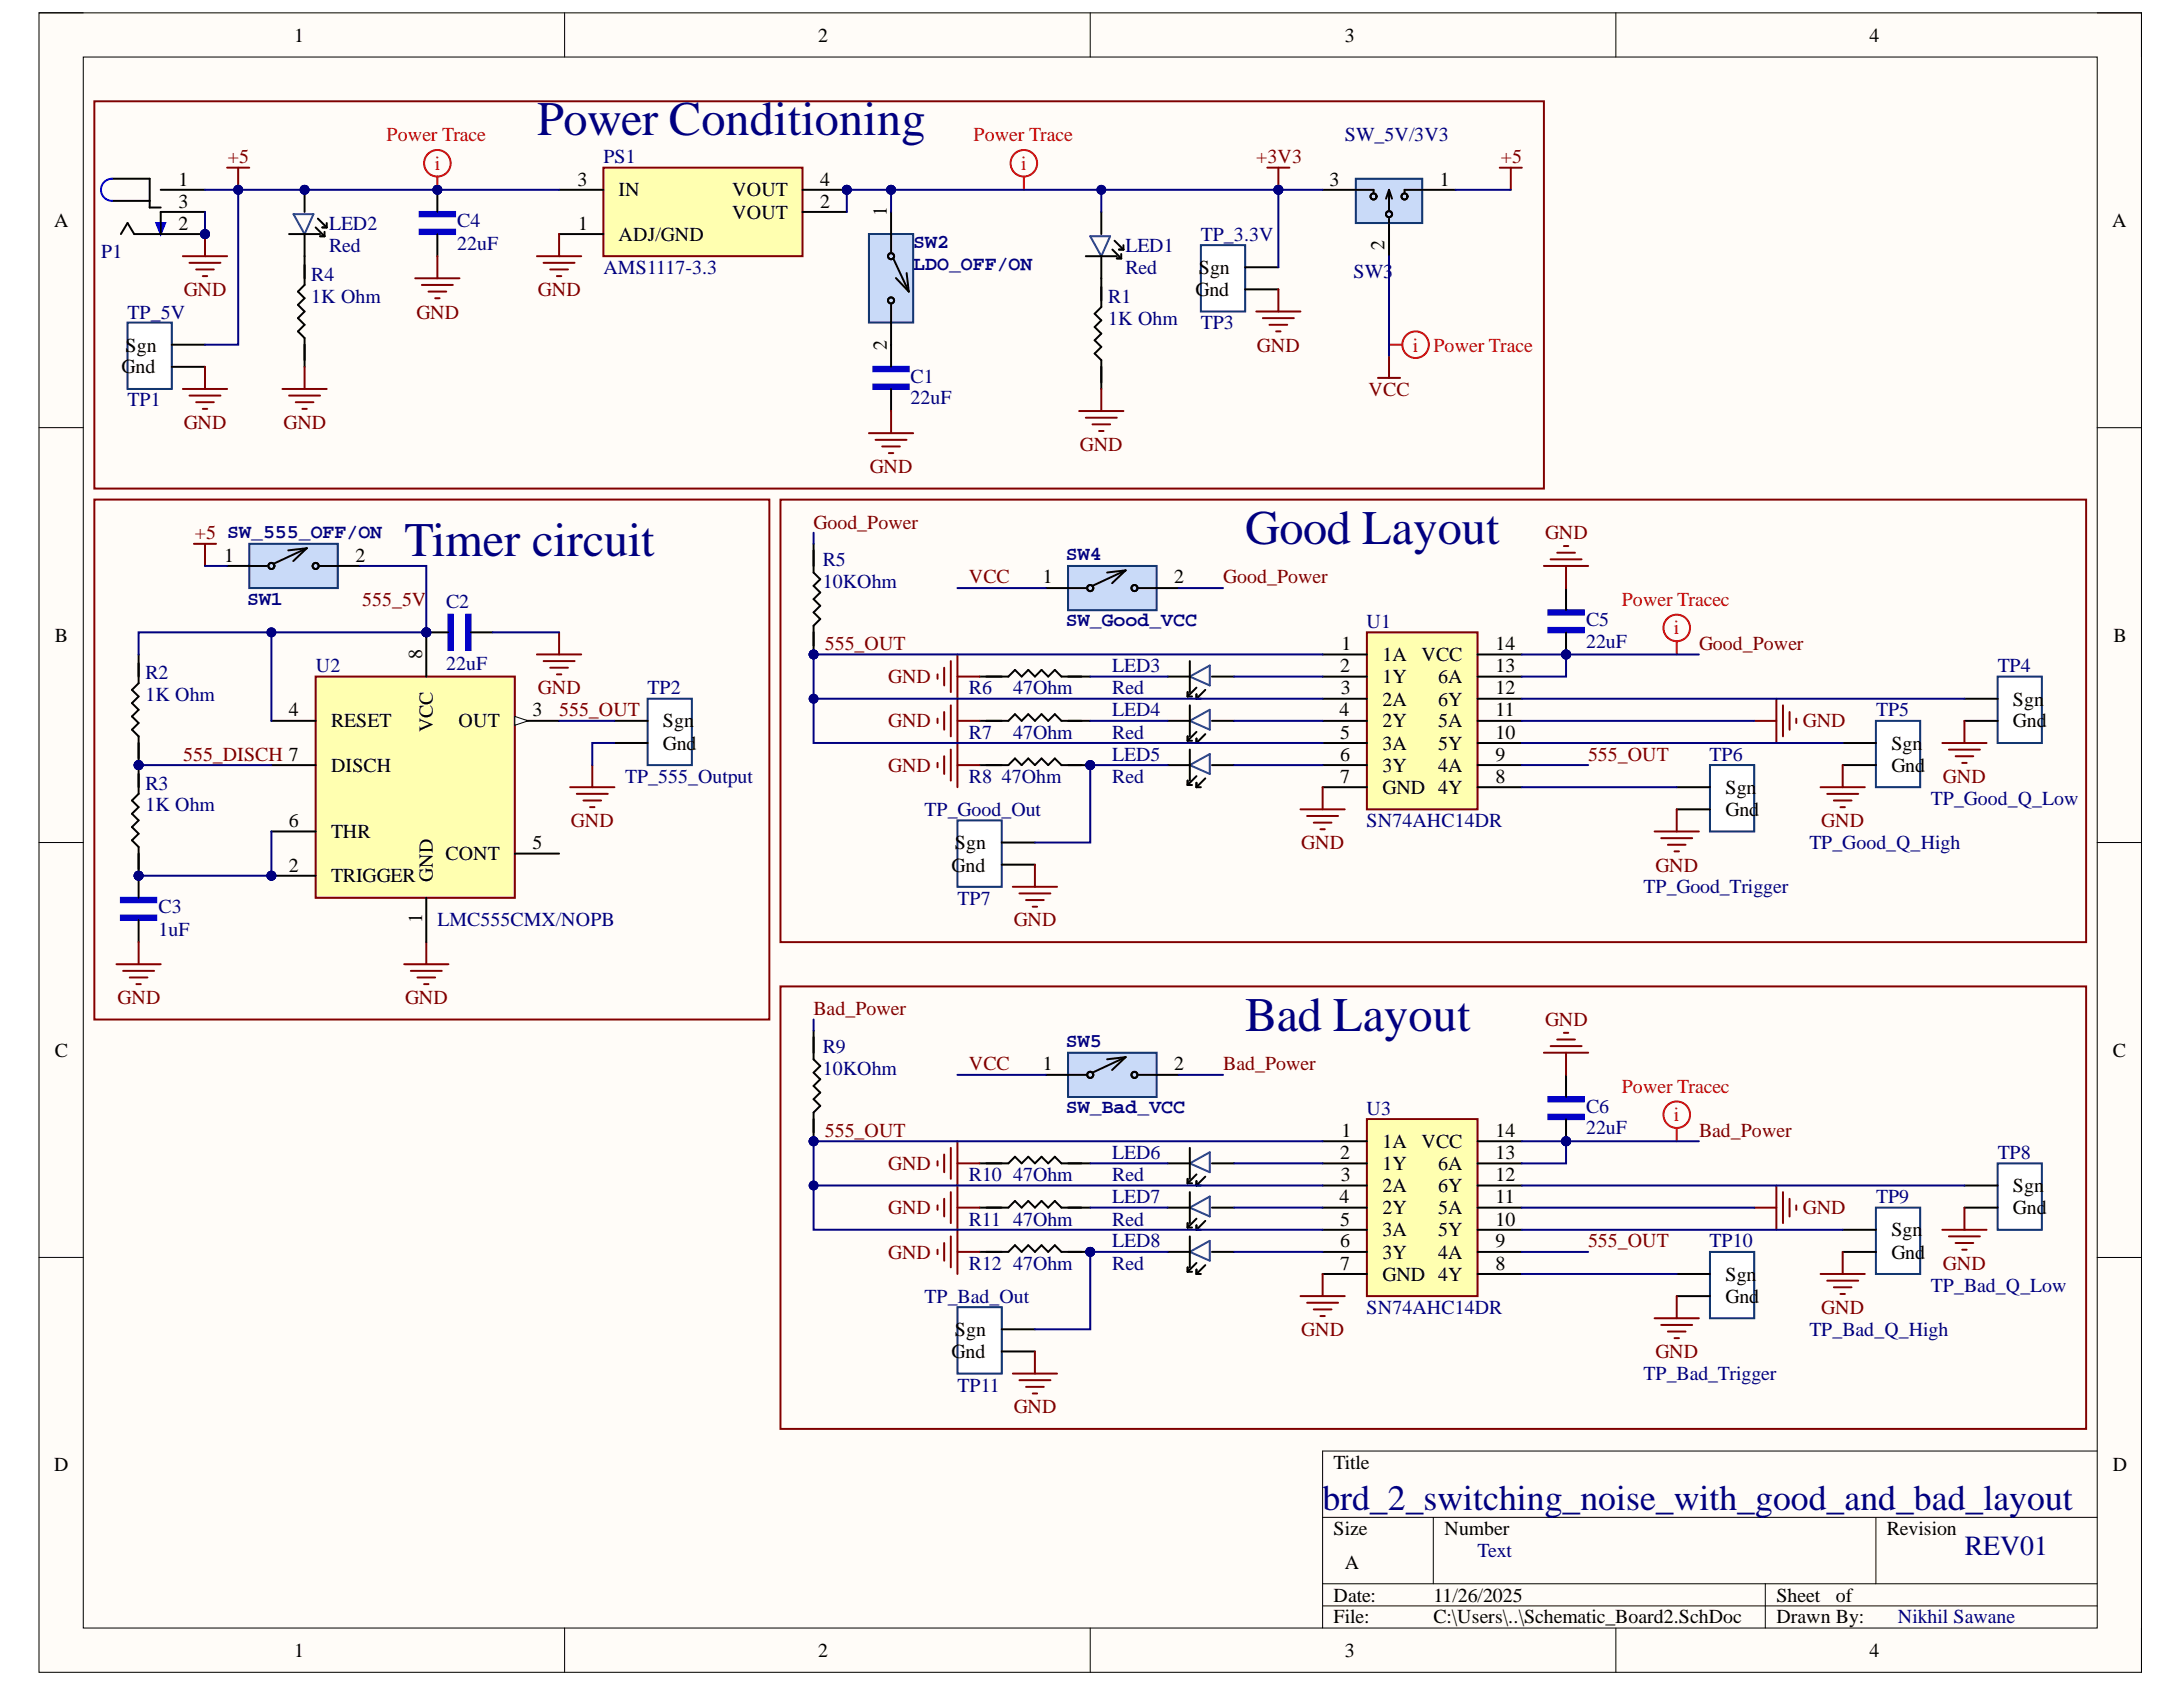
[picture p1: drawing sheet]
<svg xmlns="http://www.w3.org/2000/svg" width="279mm" height="216mm" viewBox="0 0 279 216" stroke-linecap="round" stroke-linejoin="round" font-family="sans-serif">
<defs><g id="words">
<g font-size="6.2" fill="#000080">
<text x="68.8" y="17.3">Power Conditioning</text>
<text x="51.8" y="71.1">Timer circuit</text>
<text x="159.4" y="69.7">Good Layout</text>
<text x="159.4" y="132">Bad Layout</text>
</g>
<text font-size="4.6" fill="#000080" x="169.2" y="193.2">brd_2_switching_noise_with_good_and_bad_layout</text>
<text font-size="3.6" fill="#000080" x="251.5" y="199.1">REV01</text>
<g font-size="2.5">
<text x="37.6" y="5.3">1</text>
<text x="104.7" y="5.3">2</text>
<text x="172.1" y="5.3">3</text>
<text x="239.3" y="5.3">4</text>
<text x="22.8" y="23.8">1</text>
<text x="73.9" y="23.8">3</text>
<text x="105" y="23.8">4</text>
<text x="170.2" y="23.8">3</text>
<text x="184.3" y="23.8">1</text>
<text x="6.9" y="29">A</text>
<text x="22.8" y="29.4">2</text>
<text x="22.8" y="26.6">3</text>
<text x="74" y="29.4">1</text>
<text x="79.2" y="25.1">IN</text>
<text x="93.7" y="28">VOUT</text>
<text x="93.7" y="25.1">VOUT</text>
<text x="105" y="26.6">2</text>
<text x="113.5" y="27.7" transform="rotate(-90 113.5 27.7)">1</text>
<text x="270.3" y="29">A</text>
<text x="79.2" y="30.8">ADJ/GND</text>
<text x="153.4" y="35.1">Sgn</text>
<text x="177.2" y="32" transform="rotate(-90 177.2 32)">2</text>
<text x="153" y="37.9">Gnd</text>
<text x="15.6" y="47.8">Gnd</text>
<text x="16.1" y="45">Sgn</text>
<text x="113.5" y="44.7" transform="rotate(-90 113.5 44.7)">2</text>
<text x="28.7" y="71.9">1</text>
<text x="45.5" y="71.9">2</text>
<text x="133.5" y="74.7">1</text>
<text x="150.3" y="74.7">2</text>
<text x="7" y="82.1">B</text>
<text x="171.7" y="83.2">1</text>
<text x="191.4" y="83.2">14</text>
<text x="270.5" y="82.1">B</text>
<text x="54" y="84.3" transform="rotate(-90 54 84.3)">8</text>
<text x="171.5" y="86">2</text>
<text x="171.6" y="88.9">3</text>
<text x="176.9" y="84.6">1A</text>
<text x="176.9" y="87.4">1Y</text>
<text x="181.9" y="84.6">VCC</text>
<text x="184" y="87.4">6A</text>
<text x="191.4" y="88.9">12</text>
<text x="191.4" y="86">13</text>
<text x="37" y="91.7">4</text>
<text x="42.4" y="93.1">RESET</text>
<text x="55.4" y="93.7" transform="rotate(-90 55.4 93.7)">VCC</text>
<text x="58.7" y="93.1">OUT</text>
<text x="68.2" y="91.7">3</text>
<text x="84.8" y="93.1">Sgn</text>
<text x="84.8" y="96">Gnd</text>
<text x="171.4" y="91.7">4</text>
<text x="171.5" y="94.5">5</text>
<text x="176.9" y="90.3">2A</text>
<text x="176.9" y="93.1">2Y</text>
<text x="176.9" y="96">3A</text>
<text x="184" y="96">5Y</text>
<text x="184" y="93.1">5A</text>
<text x="184" y="90.3">6Y</text>
<text x="191.4" y="94.5">10</text>
<text x="191.4" y="91.7">11</text>
<text x="242.1" y="96">Sgn</text>
<text x="257.6" y="90.3">Sgn</text>
<text x="257.6" y="93.1">Gnd</text>
<text x="42.4" y="98.8">DISCH</text>
<text x="171.5" y="97.3">6</text>
<text x="171.5" y="100.2">7</text>
<text x="176.9" y="98.8">3Y</text>
<text x="176.9" y="101.6">GND 4Y</text>
<text x="184" y="98.8">4A</text>
<text x="191.4" y="100.2">8</text>
<text x="191.4" y="97.3">9</text>
<text x="220.8" y="101.6">Sgn</text>
<text x="242.1" y="98.8">Gnd</text>
<text x="37" y="105.9">6</text>
<text x="42.4" y="107.3">THR</text>
<text x="220.8" y="104.4">Gnd</text>
<text x="37" y="111.5">2</text>
<text x="42.4" y="112.9">TRIGGER</text>
<text x="55.4" y="112.9" transform="rotate(-90 55.4 112.9)">GND</text>
<text x="57" y="110.1">CONT</text>
<text x="68.2" y="108.7">5</text>
<text x="121.8" y="111.5">Gnd</text>
<text x="122.2" y="108.7">Sgn</text>
<text x="54" y="118.1" transform="rotate(-90 54 118.1)">1</text>
<text x="7" y="135.2">C</text>
<text x="133.5" y="137">1</text>
<text x="150.3" y="137">2</text>
<text x="270.4" y="135.2">C</text>
<text x="171.5" y="148.3">2</text>
<text x="171.7" y="145.5">1</text>
<text x="176.9" y="146.9">1A</text>
<text x="176.9" y="149.8">1Y</text>
<text x="181.9" y="146.9">VCC</text>
<text x="184" y="149.8">6A</text>
<text x="191.4" y="148.3">13</text>
<text x="191.4" y="145.5">14</text>
<text x="171.4" y="154">4</text>
<text x="171.6" y="151.2">3</text>
<text x="176.9" y="152.5">2A</text>
<text x="176.9" y="155.4">2Y</text>
<text x="184" y="155.4">5A</text>
<text x="184" y="152.5">6Y</text>
<text x="191.4" y="154">11</text>
<text x="191.4" y="151.2">12</text>
<text x="257.6" y="152.5">Sgn</text>
<text x="257.6" y="155.4">Gnd</text>
<text x="171.5" y="156.9">5</text>
<text x="171.5" y="159.6">6</text>
<text x="176.9" y="158.2">3A</text>
<text x="176.9" y="161.1">3Y</text>
<text x="184" y="161.1">4A</text>
<text x="184" y="158.2">5Y</text>
<text x="191.4" y="159.6">9</text>
<text x="191.4" y="156.9">10</text>
<text x="242.1" y="158.2">Sgn</text>
<text x="242.1" y="161.1">Gnd</text>
<text x="171.5" y="162.5">7</text>
<text x="176.9" y="163.9">GND 4Y</text>
<text x="191.4" y="162.5">8</text>
<text x="220.8" y="163.9">Sgn</text>
<text x="220.8" y="166.8">Gnd</text>
<text x="121.8" y="173.9">Gnd</text>
<text x="122.2" y="171">Sgn</text>
<text x="6.9" y="188.3">D</text>
<text x="170.7" y="188">Title</text>
<text x="270.4" y="188.3">D</text>
<text x="170.7" y="196.4">Size</text>
<text x="184.9" y="196.4">Number</text>
<text x="241.5" y="196.4">Revision</text>
<text x="172.1" y="200.7">A</text>
<text x="170.7" y="205">Date:</text>
<text x="170.7" y="207.8">File:</text>
<text x="183.5" y="205">11/26/2025</text>
<text x="183.5" y="207.8">C:\Users\..\Schematic_Board2.SchDoc</text>
<text x="227.4" y="205">Sheet</text>
<text x="227.4" y="207.8">Drawn By:</text>
<text x="235" y="205">of</text>
<text x="37.6" y="212.1">1</text>
<text x="104.7" y="212.1">2</text>
<text x="172.1" y="212.1">3</text>
<text x="239.3" y="212.1">4</text>
</g>
<g font-size="2.5" fill="#800000">
<text x="29.2" y="20.9">+5</text>
<text x="160.8" y="20.9">+3V3</text>
<text x="192.1" y="20.9">+5</text>
<text x="23.5" y="37.9">GND</text>
<text x="53.3" y="40.8">GND</text>
<text x="68.8" y="37.9">GND</text>
<text x="160.9" y="45">GND</text>
<text x="175.2" y="50.7">VCC</text>
<text x="23.5" y="54.9">GND</text>
<text x="36.3" y="54.9">GND</text>
<text x="138.2" y="57.7">GND</text>
<text x="111.3" y="60.5">GND</text>
<text x="25" y="69">+5 SW_555_OFF/ON</text>
<text x="104.1" y="67.7">Good_Power</text>
<text x="197.8" y="69">GND</text>
<text x="46.4" y="77.5">555_5V</text>
<text x="124" y="74.7">VCC</text>
<text x="156.6" y="74.7">Good_Power</text>
<text x="105.6" y="83.2">555_OUT</text>
<text x="217.5" y="83.2">Good_Power</text>
<text x="68.8" y="88.9">GND</text>
<text x="113.7" y="87.4">GND</text>
<text x="71.6" y="91.7">555_OUT</text>
<text x="113.7" y="93.1">GND</text>
<text x="230.7" y="93.1">GND</text>
<text x="23.4" y="97.3">555_DISCH 7</text>
<text x="113.7" y="98.8">GND</text>
<text x="203.2" y="97.3">555_OUT</text>
<text x="248.7" y="100.2">GND</text>
<text x="73.1" y="105.9">GND</text>
<text x="233.1" y="105.9">GND</text>
<text x="166.5" y="108.7">GND</text>
<text x="211.9" y="111.5">GND</text>
<text x="129.7" y="118.6">GND</text>
<text x="15.1" y="128.5">GND</text>
<text x="51.8" y="128.5">GND</text>
<text x="104.1" y="129.9">Bad_Power</text>
<text x="197.8" y="131.3">GND</text>
<text x="124" y="137">VCC</text>
<text x="156.6" y="137">Bad_Power</text>
<text x="105.6" y="145.5">555_OUT</text>
<text x="113.7" y="149.8">GND</text>
<text x="217.5" y="145.5">Bad_Power</text>
<text x="113.7" y="155.4">GND</text>
<text x="230.7" y="155.4">GND</text>
<text x="113.7" y="161.1">GND</text>
<text x="203.2" y="159.6">555_OUT</text>
<text x="248.7" y="162.5">GND</text>
<text x="166.5" y="171">GND</text>
<text x="211.9" y="173.9">GND</text>
<text x="233.1" y="168.2">GND</text>
<text x="129.7" y="180.9">GND</text>
</g>
<g font-size="2.5" fill="#f00">
<text x="49.5" y="18.1">Power Trace</text>
<text x="55.7" y="21.7">i</text>
<text x="124.6" y="18.1">Power Trace</text>
<text x="130.7" y="21.7">i</text>
<text x="180.8" y="45">i</text>
<text x="183.5" y="45">Power Trace</text>
<text x="207.6" y="77.5">Power Tracec</text>
<text x="214.2" y="81.2">i</text>
<text x="207.6" y="139.9">Power Tracec</text>
<text x="214.2" y="143.5">i</text>
</g>
<g font-size="2.5" fill="#000080">
<text x="77.2" y="20.9">PS1</text>
<text x="172.1" y="18.1">SW_5V/3V3</text>
<text x="42.1" y="29.4">LED2</text>
<text x="58.5" y="29.1">C4</text>
<text x="12.9" y="33.1">P1</text>
<text x="39.8" y="35.9">R4</text>
<text x="42.1" y="32.2">Red</text>
<text x="58.5" y="32">22uF</text>
<text x="77.2" y="35.1">AMS1117-3.3</text>
<text x="116.9" y="31.7">SW2</text>
<text x="116.9" y="34.6">LDO_OFF/ON</text>
<text x="144" y="35.1">Red</text>
<text x="144" y="32.2">LED1</text>
<text x="153.7" y="30.8">TP_3.3V</text>
<text x="173.2" y="35.6">SW3</text>
<text x="16.3" y="40.8">TP_5V</text>
<text x="39.8" y="38.7">1K Ohm</text>
<text x="141.8" y="41.6">1K Ohm</text>
<text x="141.8" y="38.7">R1</text>
<text x="153.7" y="42.1">TP3</text>
<text x="16.3" y="52">TP1</text>
<text x="116.6" y="51.8">22uF</text>
<text x="116.6" y="49">C1</text>
<text x="136.4" y="71.7">SW4</text>
<text x="31.6" y="77.4">SW1</text>
<text x="57.1" y="77.8">C2</text>
<text x="105.3" y="75.3">10KOhm</text>
<text x="105.3" y="72.5">R5</text>
<text x="136.4" y="80.2">SW_Good_VCC</text>
<text x="174.9" y="80.3">U1</text>
<text x="203" y="83">22uF</text>
<text x="203" y="80.1">C5</text>
<text x="18.6" y="89.7">1K Ohm</text>
<text x="18.6" y="86.8">R2</text>
<text x="40.4" y="86">U2</text>
<text x="57.1" y="85.7">22uF</text>
<text x="82.9" y="88.9">TP2</text>
<text x="124" y="88.9">R6</text>
<text x="129.7" y="88.9">47Ohm</text>
<text x="142.4" y="88.9">Red</text>
<text x="142.4" y="86">LED3</text>
<text x="255.7" y="86">TP4</text>
<text x="124" y="94.5">R7</text>
<text x="129.7" y="94.5">47Ohm</text>
<text x="142.4" y="94.5">Red</text>
<text x="142.4" y="91.7">LED4</text>
<text x="240.1" y="91.7">TP5</text>
<text x="18.6" y="101.1">R3</text>
<text x="80" y="100.2">TP_555_Output</text>
<text x="124" y="100.2">R8</text>
<text x="128.2" y="100.2">47Ohm</text>
<text x="142.4" y="100.2">Red</text>
<text x="142.4" y="97.3">LED5</text>
<text x="218.8" y="97.3">TP6</text>
<text x="18.6" y="103.8">1K Ohm</text>
<text x="118.3" y="104.4">TP_Good_Out</text>
<text x="174.9" y="105.9">SN74AHC14DR</text>
<text x="247.1" y="103">TP_Good_Q_Low</text>
<text x="231.6" y="108.7">TP_Good_Q_High</text>
<text x="20.3" y="119.7">1uF</text>
<text x="20.3" y="116.9">C3</text>
<text x="56" y="118.6">LMC555CMX/NOPB</text>
<text x="122.6" y="115.8">TP7</text>
<text x="210.4" y="114.3">TP_Good_Trigger</text>
<text x="105.3" y="137.6">10KOhm</text>
<text x="105.3" y="134.7">R9</text>
<text x="136.4" y="133.9">SW5</text>
<text x="136.4" y="142.5">SW_Bad_VCC</text>
<text x="174.9" y="142.7">U3</text>
<text x="203" y="142.4">C6</text>
<text x="142.4" y="148.3">LED6</text>
<text x="203" y="145.2">22uF</text>
<text x="255.7" y="148.3">TP8</text>
<text x="124" y="151.2">R10</text>
<text x="129.7" y="151.2">47Ohm</text>
<text x="142.4" y="151.2">Red</text>
<text x="142.4" y="154">LED7</text>
<text x="240.1" y="154">TP9</text>
<text x="124" y="156.9">R11</text>
<text x="129.7" y="156.9">47Ohm</text>
<text x="142.4" y="156.9">Red</text>
<text x="142.4" y="159.6">LED8</text>
<text x="218.8" y="159.6">TP10</text>
<text x="118.3" y="166.8">TP_Bad_Out</text>
<text x="124" y="162.5">R12</text>
<text x="129.7" y="162.5">47Ohm</text>
<text x="142.4" y="162.5">Red</text>
<text x="247.1" y="165.3">TP_Bad_Q_Low</text>
<text x="174.9" y="168.2">SN74AHC14DR</text>
<text x="231.6" y="171">TP_Bad_Q_High</text>
<text x="122.6" y="178.1">TP11</text>
<text x="210.4" y="176.6">TP_Bad_Trigger</text>
<text x="189.1" y="199.3">Text</text>
<text x="242.9" y="207.8">Nikhil Sawane</text>
</g>
</g></defs>
<path d="M5 1.6h269.1v212.4h-269.1z" fill-rule="evenodd" fill="#fffcf8"/>
<path d="M5 1.6h269.1v212.4h-269.1z" fill="none" stroke="#000" stroke-width=".13"/>
<path d="M10.7 7.3h257.7v201.1h-257.7z" fill-rule="evenodd" fill="#fffcf8"/>
<g fill="none" stroke="#000" stroke-width=".13">
<path d="M5 1.6h5.7M10.7 7.3h257.7v201.1h-257.7zM72.3 1.6v5.7M139.5 1.6v5.7M206.8 1.6v5.7M268.4 1.6h5.7v5.7M5 54.7h5.7M268.4 54.7h5.7M5 107.8h5.7M268.4 107.8h5.7M5 160.9h5.7M268.4 160.9h5.7"/>
<path d="M169.3 194.2h99.1M183.4 194.2v8.5M240.1 194.2v8.5M268.4 185.7h-99.1v22.7M72.3 208.4v5.6M139.5 208.4v5.6M169.3 202.7h99.1M169.3 205.5h99.1M206.8 208.4v5.6M225.9 202.7v5.7M274.1 208.4v5.6"/>
</g>
<path d="M12.1 13h185.5v49.5h-185.5zM12.1 63.9h86.4v66.6h-86.4z" fill="none" stroke="#800000" stroke-width=".25"/>
<circle cx="17.7" cy="112.1" r=".57" fill="#000080"/>
<circle cx="17.7" cy="112.1" r=".57" fill="none" stroke="#000080" stroke-width=".13"/>
<path d="M15.5 114.9h4.5v.6h-4.5z" fill-rule="evenodd" fill="#00f"/>
<path d="M15.5 114.9h4.5v.6h-4.5z" fill="none" stroke="#00f" stroke-width=".25"/>
<path d="M15.5 117.2h4.5v.5h-4.5z" fill-rule="evenodd" fill="#00f"/>
<path d="M15.5 117.2h4.5v.5h-4.5z" fill="none" stroke="#00f" stroke-width=".25"/>
<path d="M17.7 112.1v2.8" fill="none" stroke="#000" stroke-width=".25"/>
<circle cx="17.7" cy="112.1" r=".57" fill="#000080"/>
<circle cx="17.7" cy="112.1" r=".57" fill="none" stroke="#000080" stroke-width=".13"/>
<path d="M17.7 117.7v2.9" fill="none" stroke="#000" stroke-width=".25"/>
<path d="M111.8 46.9h4.5v.6h-4.5z" fill-rule="evenodd" fill="#00f"/>
<path d="M111.8 46.9h4.5v.6h-4.5z" fill="none" stroke="#00f" stroke-width=".25"/>
<path d="M111.8 49.2h4.5v.6h-4.5z" fill-rule="evenodd" fill="#00f"/>
<path d="M111.8 49.2h4.5v.6h-4.5z" fill="none" stroke="#00f" stroke-width=".25"/>
<path d="M114 44.1v2.8M114 49.8v2.8" fill="none" stroke="#000" stroke-width=".25"/>
<circle cx="54.6" cy="80.9" r=".57" fill="#000080"/>
<circle cx="54.6" cy="80.9" r=".57" fill="none" stroke="#000080" stroke-width=".13"/>
<path d="M57.4 78.7h.6v4.5h-.6z" fill-rule="evenodd" fill="#00f"/>
<path d="M57.4 78.7h.6v4.5h-.6z" fill="none" stroke="#00f" stroke-width=".25"/>
<path d="M59.7 78.7h.5v4.5h-.5z" fill-rule="evenodd" fill="#00f"/>
<path d="M59.7 78.7h.5v4.5h-.5z" fill="none" stroke="#00f" stroke-width=".25"/>
<path d="M54.6 80.9h2.8" fill="none" stroke="#000" stroke-width=".25"/>
<circle cx="54.6" cy="80.9" r=".57" fill="#000080"/>
<circle cx="54.6" cy="80.9" r=".57" fill="none" stroke="#000080" stroke-width=".13"/>
<path d="M139 32.8h3.9M141 27.1v2.9M141 32.8v2.8M142.4 31.9l1.1 1.2M142.7 30.8l1.1 1.1M142.9 33.1h.6M143.2 31.9h.6M143.5 32.5v.6M143.8 31.4v.5M60.2 80.9h2.9" fill="none" stroke="#000" stroke-width=".25"/>
<path d="M139.5 30.2h2.6l-1.1 2.6z" fill="none" stroke="#1c4587" stroke-width=".25"/>
<circle cx="26.2" cy="30" r=".57" fill="#000080"/>
<circle cx="26.2" cy="30" r=".57" fill="none" stroke="#000080" stroke-width=".13"/>
<path d="M20 28.5h1.1l-.5 1.5z" fill="#00f"/>
<path d="M14.3 22.9a1.42 1.42 0 0 0-1.4 1.4 1.42 1.42 0 0 0 1.4 1.4M20 28.5h1.1l-.5 1.5z" fill="none" stroke="#00f" stroke-width=".25"/>
<path d="M14.3 22.9h4.9v3.7h1.4M14.3 25.7h4.9M15.5 30l.8-1.5 .9 1.5h9M20.6 27.1v2.9" fill="none" stroke="#000" stroke-width=".25"/>
<circle cx="26.2" cy="30" r=".57" fill="#000080"/>
<circle cx="26.2" cy="30" r=".57" fill="none" stroke="#000080" stroke-width=".13"/>
<path d="M20.6 27.1h5.6M20.6 24.3h5.6M141 35.6v3.7l-.9 .8 .9 .9-.9 .8 .9 .9-.9 .8 .9 .9-.9 .8 .9 .9v3.7" fill="none" stroke="#000" stroke-width=".25"/>
<circle cx="17.7" cy="97.9" r=".57" fill="#000080"/>
<circle cx="17.7" cy="97.9" r=".57" fill="none" stroke="#000080" stroke-width=".13"/>
<circle cx="17.7" cy="112.1" r=".57" fill="#000080"/>
<circle cx="17.7" cy="112.1" r=".57" fill="none" stroke="#000080" stroke-width=".13"/>
<path d="M17.7 97.9v3.7l-.8 .8 .8 .9-.8 .8 .8 .9-.8 .8 .8 .9-.8 .8 .8 .9v2.8" fill="none" stroke="#000" stroke-width=".25"/>
<circle cx="17.7" cy="97.9" r=".57" fill="#000080"/>
<circle cx="17.7" cy="97.9" r=".57" fill="none" stroke="#000080" stroke-width=".13"/>
<path d="M17.7 109.2v2.9" fill="none" stroke="#000" stroke-width=".25"/>
<circle cx="17.7" cy="112.1" r=".57" fill="#000080"/>
<circle cx="17.7" cy="112.1" r=".57" fill="none" stroke="#000080" stroke-width=".13"/>
<circle cx="17.7" cy="97.9" r=".57" fill="#000080"/>
<circle cx="17.7" cy="97.9" r=".57" fill="none" stroke="#000080" stroke-width=".13"/>
<path d="M17.7 83.8v3.6l-.8 .9 .8 .8-.8 .9 .8 .8-.8 .9 .8 .8-.8 .9 .8 .8v3.7" fill="none" stroke="#000" stroke-width=".25"/>
<circle cx="17.7" cy="97.9" r=".57" fill="#000080"/>
<circle cx="17.7" cy="97.9" r=".57" fill="none" stroke="#000080" stroke-width=".13"/>
<path d="M31.9 69.6h11.3v5.7h-11.3z" fill-rule="evenodd" fill="#c9daf8"/>
<path d="M31.9 69.6h11.3v5.7h-11.3z" fill="none" stroke="#073763" stroke-width=".25"/>
<g fill="none" stroke="#000" stroke-width=".25">
<path d="M29.1 72.4h5.1M39.3 70.2l-4.3 1.9M39.3 70.2l-2.4 .2M39.3 70.2l-1.8 1.6M41 72.4h5.1"/>
<circle cx="34.7" cy="72.4" r=".39"/>
<circle cx="40.4" cy="72.4" r=".39"/>
</g>
<path d="M16.3 41.3h5.7v8.5h-5.7z" fill-rule="evenodd" fill="#fff"/>
<path d="M16.3 41.3h5.7v8.5h-5.7z" fill="none" stroke="#073763" stroke-width=".25"/>
<path d="M22 44.1h4.2M22 46.9h4.2" fill="none" stroke="#000" stroke-width=".25"/>
<path d="M82.9 89.4h5.7v8.5h-5.7z" fill-rule="evenodd" fill="#fff"/>
<path d="M82.9 89.4h5.7v8.5h-5.7z" fill="none" stroke="#073763" stroke-width=".25"/>
<path d="M78.6 92.3h4.3M78.6 95.1h4.3" fill="none" stroke="#000" stroke-width=".25"/>
<g fill="none" stroke="#800000" stroke-width=".25">
<path d="M23.4 32.8h5.7M24.3 33.6h3.9M25.1 34.5h2.3M26 35.3h.5M26.2 30v2.8M23.4 49.8h5.7M24.3 50.6h3.9M25.1 51.5h2.3M26 52.3h.5M26.2 46.9v2.9M111.2 55.4h5.7M112.1 56.3h3.9"/>
<path d="M112.9 57.1h2.3M113.8 58h.5M114 52.6v2.8M138.1 52.6h5.7M139 53.5h3.9M139.8 54.3h2.3M140.7 55.2h.5M141 49.8v2.8M68.7 83.8h5.7M69.6 84.6h3.9M70.4 85.5h2.3M71.3 86.3h.5"/>
<path d="M71.6 80.9v2.9M75.8 97.9v2.8M73 100.7h5.6M73.8 101.6h4M74.7 102.4h2.2M75.5 103.3h.6M14.9 123.4h5.7M15.8 124.3h3.9M16.6 125.1h2.3M17.5 125.9h.5M17.7 120.6v2.8M51.7 123.4h5.7"/>
<path d="M52.6 124.3h3.9M53.4 125.1h2.3M54.3 125.9h.5M54.6 120.6v2.8"/>
</g>
<circle cx="26.2" cy="30" r=".57" fill="#000080"/>
<circle cx="26.2" cy="30" r=".57" fill="none" stroke="#000080" stroke-width=".13"/>
<circle cx="108.4" cy="24.3" r=".57" fill="#000080"/>
<circle cx="108.4" cy="24.3" r=".57" fill="none" stroke="#000080" stroke-width=".13"/>
<path d="M77.2 21.5h25.5v11.3h-25.5z" fill-rule="evenodd" fill="#ffffb0"/>
<path d="M77.2 21.5h25.5v11.3h-25.5z" fill="none" stroke="#800000" stroke-width=".25"/>
<path d="M102.7 27.1h5.7M102.7 24.3h5.7" fill="none" stroke="#000" stroke-width=".25"/>
<circle cx="108.4" cy="24.3" r=".57" fill="#000080"/>
<circle cx="108.4" cy="24.3" r=".57" fill="none" stroke="#000080" stroke-width=".13"/>
<path d="M71.6 30h5.6M71.6 24.3h5.6" fill="none" stroke="#000" stroke-width=".25"/>
<path d="M68.7 32.8h5.7M69.6 33.6h3.9M70.4 34.5h2.3M71.3 35.3h.5M71.6 30v2.8" fill="none" stroke="#800000" stroke-width=".25"/>
<path d="M111.2 30h5.7v11.3h-5.7z" fill-rule="evenodd" fill="#c9daf8"/>
<path d="M111.2 30h5.7v11.3h-5.7z" fill="none" stroke="#073763" stroke-width=".25"/>
<g fill="none" stroke="#000" stroke-width=".25">
<path d="M114 27.1v5.1M114 39v5.1M114.3 33.1l2 4.2M114.7 35.6l1.6 1.7M116 34.9l.3 2.4"/>
<circle cx="114" cy="32.8" r=".39"/>
<circle cx="114" cy="38.5" r=".39"/>
</g>
<path d="M153.7 31.4h5.7v8.5h-5.7z" fill-rule="evenodd" fill="#fff"/>
<path d="M153.7 31.4h5.7v8.5h-5.7z" fill="none" stroke="#073763" stroke-width=".25"/>
<path d="M159.4 34.2h4.2M159.4 37h4.2" fill="none" stroke="#000" stroke-width=".25"/>
<path d="M29.1 21.5h2.8M30.5 21.5v2.8M160.8 39.9h5.6M163.6 37v2.9M161.6 40.7h4M162.5 41.6h2.2M163.3 42.4h.6" fill="none" stroke="#800000" stroke-width=".25"/>
<circle cx="30.5" cy="24.3" r=".57" fill="#000080"/>
<circle cx="30.5" cy="24.3" r=".57" fill="none" stroke="#000080" stroke-width=".13"/>
<path d="M174.9 80.9h14.2v22.7h-14.2z" fill-rule="evenodd" fill="#ffffb0"/>
<path d="M174.9 80.9h14.2v22.7h-14.2z" fill="none" stroke="#600" stroke-width=".25"/>
<g fill="none" stroke="#000" stroke-width=".25">
<path d="M169.3 83.8h5.6M169.3 86.6h5.6M169.3 89.4h5.6M169.3 92.3h5.6M169.3 95.1h5.6M169.3 97.9h5.6M189.1 83.8h5.7M189.1 86.6h5.7M189.1 89.4h5.7M189.1 92.3h5.7M189.1 95.1h5.7M189.1 97.9h5.7"/>
<path d="M169.3 100.7h5.6M189.1 100.7h5.7"/>
</g>
<path d="M162.2 21.5h2.8M163.6 21.5v2.8" fill="none" stroke="#800000" stroke-width=".25"/>
<circle cx="163.6" cy="24.3" r=".57" fill="#000080"/>
<circle cx="163.6" cy="24.3" r=".57" fill="none" stroke="#000080" stroke-width=".13"/>
<circle cx="39" cy="24.3" r=".57" fill="#000080"/>
<circle cx="39" cy="24.3" r=".57" fill="none" stroke="#000080" stroke-width=".13"/>
<path d="M37.6 27.4h2.5l-1.1 2.6z" fill="none" stroke="#1c4587" stroke-width=".25"/>
<path d="M39 24.3v2.8M39 30v2.8M40.4 29.1l1.1 1.1M41 30.2h.5M41.5 29.7v.5" fill="none" stroke="#000" stroke-width=".25"/>
<circle cx="39" cy="24.3" r=".57" fill="#000080"/>
<circle cx="39" cy="24.3" r=".57" fill="none" stroke="#000080" stroke-width=".13"/>
<path d="M37 30h4M39 32.8v3.7l-.9 .8 .9 .9-.9 .8 .9 .9-.9 .8 .9 .9-.9 .8 .9 .9v3.6M40.7 28l1.1 1.1M41.2 29.1h.6M41.8 28.5v.6" fill="none" stroke="#000" stroke-width=".25"/>
<path d="M36.2 49.8h5.6M37 50.6h4M37.9 51.5h2.2M38.7 52.3h.6M39 46.9v2.9" fill="none" stroke="#800000" stroke-width=".25"/>
<circle cx="56" cy="24.3" r=".57" fill="#000080"/>
<circle cx="56" cy="24.3" r=".57" fill="none" stroke="#000080" stroke-width=".13"/>
<path d="M53.7 27.1h4.5v.6h-4.5z" fill-rule="evenodd" fill="#00f"/>
<path d="M53.7 27.1h4.5v.6h-4.5z" fill="none" stroke="#00f" stroke-width=".25"/>
<path d="M53.7 29.4h4.5v.6h-4.5z" fill-rule="evenodd" fill="#00f"/>
<path d="M53.7 29.4h4.5v.6h-4.5z" fill="none" stroke="#00f" stroke-width=".25"/>
<path d="M56 24.3v2.8" fill="none" stroke="#000" stroke-width=".25"/>
<circle cx="56" cy="24.3" r=".57" fill="#000080"/>
<circle cx="56" cy="24.3" r=".57" fill="none" stroke="#000080" stroke-width=".13"/>
<path d="M56 30v2.8" fill="none" stroke="#000" stroke-width=".25"/>
<path d="M53.1 35.6h5.7M54 36.5h4M54.8 37.3h2.3M55.7 38.2h.6M56 32.8v2.8" fill="none" stroke="#800000" stroke-width=".25"/>
<g fill="none" stroke="#f00" stroke-width=".25">
<path d="M56 22.6v1.7"/>
<circle cx="56" cy="20.9" r="1.7"/>
</g>
<circle cx="56" cy="24.3" r=".57" fill="#000080"/>
<circle cx="56" cy="24.3" r=".57" fill="none" stroke="#000080" stroke-width=".13"/>
<g fill="none" stroke="#f00" stroke-width=".25">
<path d="M131 22.6v1.7"/>
<circle cx="131" cy="20.9" r="1.7"/>
</g>
<path d="M169.3 24.3h4.2M177.8 28.5v4.3M182 24.3h4.3" fill="none" stroke="#000" stroke-width=".25"/>
<path d="M173.5 22.9h8.5v5.6h-8.5z" fill-rule="evenodd" fill="#c9daf8"/>
<path d="M173.5 22.9h8.5v5.6h-8.5z" fill="none" stroke="#073763" stroke-width=".25"/>
<g fill="none" stroke="#000" stroke-width=".25">
<path d="M173.5 24.3h2.3v.3M177.8 24.3v2.5M177.8 28v.5M177.8 24.3l-.4 1.1M177.8 24.3l.4 1.1M182 24.3h-2.2v.3M125.4 86.6h3.7l.8-.9 .9 .9 .8-.9 .9 .9 .8-.9 .9 .9 .8-.9 .9 .9h3.6M125.4 92.3h3.7l.8-.9 .9 .9 .8-.9 .9 .9 .8-.9 .9 .9 .8-.9 .9 .9h3.6M149.4 86.6h2.9M149.4 92.3h2.9M149.4 97.9h2.9M152 88.6v.5"/>
<path d="M152 94.2v.6M152 99.9v.6M152 89.1h.6M152 94.8h.6M152.3 84.6v4M152.3 90.3v3.9M152.3 95.9v4M153.1 88l-1.1 1.1M153.1 88.9v.5M153.1 94.5v.6M153.1 89.4h.6M153.1 93.7l-1.1 1.1"/>
<path d="M153.1 95.1h.6M153.1 99.3l-1.1 1.2M154.3 88.3l-1.2 1.1M154.3 93.9l-1.2 1.2M154.3 99.6l-1.2 1.1M155.1 86.6h2.9M155.1 92.3h2.9M155.1 97.9h2.9M152 100.5h.6M153.1 100.2v.5M153.1 100.7h.6"/>
<circle cx="175.8" cy="25.1" r=".39"/>
<circle cx="177.8" cy="27.4" r=".39"/>
<circle cx="179.8" cy="25.1" r=".39"/>
</g>
<path d="M191.9 21.5h2.9M193.4 21.5v2.8M176.4 48.4h2.8M177.8 45.5v2.9M24.8 69.6h2.9M26.2 69.6v2.8" fill="none" stroke="#800000" stroke-width=".25"/>
<g fill="none" stroke="#f00" stroke-width=".25">
<path d="M177.8 44.1h1.7"/>
<circle cx="181.2" cy="44.1" r="1.7"/>
</g>
<path d="M152.3 86.6l2.5-1.4v2.5zM152.3 92.3l2.5-1.5v2.6zM152.3 97.9l2.5-1.4v2.5z" fill="none" stroke="#1c4587" stroke-width=".25"/>
<circle cx="139.5" cy="97.9" r=".57" fill="#000080"/>
<circle cx="139.5" cy="97.9" r=".57" fill="none" stroke="#000080" stroke-width=".13"/>
<path d="M126.2 97.9h2.9l.8-.8 .9 .8 .8-.8 .9 .8 .8-.8 .9 .8 .8-.8 .9 .8h3.6" fill="none" stroke="#000" stroke-width=".25"/>
<circle cx="139.5" cy="97.9" r=".57" fill="#000080"/>
<circle cx="139.5" cy="97.9" r=".57" fill="none" stroke="#000080" stroke-width=".13"/>
<path d="M125.4 97.9h2.8" fill="none" stroke="#000" stroke-width=".25"/>
<g fill="none" stroke="#800000" stroke-width=".25">
<path d="M120 86.3v.6M120 92v.5M120 97.6v.6M120.8 85.5v2.2M120.8 91.1v2.3M120.8 96.8v2.2M121.7 84.6v4M121.7 90.3v3.9M121.7 95.9v4M122.5 83.8v16.9M122.5 86.6h2.9M122.5 92.3h2.9"/>
<path d="M122.5 97.9h2.9M166.4 103.6h5.7M167.3 104.4h4M168.1 105.3h2.3M169 106.1h.6M169.3 100.7v2.9"/>
</g>
<circle cx="54.6" cy="80.9" r=".57" fill="#000080"/>
<circle cx="54.6" cy="80.9" r=".57" fill="none" stroke="#000080" stroke-width=".13"/>
<circle cx="34.7" cy="112.1" r=".57" fill="#000080"/>
<circle cx="34.7" cy="112.1" r=".57" fill="none" stroke="#000080" stroke-width=".13"/>
<path d="M40.4 86.6h25.5v28.3h-25.5z" fill-rule="evenodd" fill="#ffffb0"/>
<path d="M40.4 86.6h25.5v28.3h-25.5z" fill="none" stroke="#600" stroke-width=".25"/>
<path d="M54.6 80.9v5.7" fill="none" stroke="#000" stroke-width=".25"/>
<circle cx="54.6" cy="80.9" r=".57" fill="#000080"/>
<circle cx="54.6" cy="80.9" r=".57" fill="none" stroke="#000080" stroke-width=".13"/>
<path d="M34.7 92.3h5.7M34.7 106.4h5.7M34.7 112.1h5.7M65.9 109.2h5.7" fill="none" stroke="#000" stroke-width=".25"/>
<circle cx="34.7" cy="112.1" r=".57" fill="#000080"/>
<circle cx="34.7" cy="112.1" r=".57" fill="none" stroke="#000080" stroke-width=".13"/>
<path d="M34.7 97.9h5.7M65.9 92.3h5.7M54.6 114.9v5.7" fill="none" stroke="#000" stroke-width=".25"/>
<path d="M65.9 91.7l1.7 .6-1.7 .5z" fill="#f8fcff"/>
<path d="M65.9 91.7l1.7 .6-1.7 .5z" fill="none" stroke="#000" stroke-width=".13"/>
<path d="M99.9 63.9h167.1v56.7h-167.1z" fill="none" stroke="#800000" stroke-width=".25"/>
<path d="M122.5 105h5.7v8.5h-5.7z" fill-rule="evenodd" fill="#fff"/>
<path d="M122.5 105h5.7v8.5h-5.7z" fill="none" stroke="#073763" stroke-width=".25"/>
<path d="M128.2 107.8h4.3M128.2 110.7h4.3" fill="none" stroke="#000" stroke-width=".25"/>
<path d="M129.6 113.5h5.7M130.5 114.3h3.9M131.3 115.2h2.3M132.2 116h.5M132.5 110.7v2.8" fill="none" stroke="#800000" stroke-width=".25"/>
<path d="M218.9 97.9h5.6v8.5h-5.6z" fill-rule="evenodd" fill="#fff"/>
<path d="M218.9 97.9h5.6v8.5h-5.6z" fill="none" stroke="#073763" stroke-width=".25"/>
<path d="M214.6 100.7h4.3M214.6 103.6h4.3" fill="none" stroke="#000" stroke-width=".25"/>
<path d="M211.8 106.4h5.6M212.6 107.3h4M213.5 108.1h2.2M214.3 109h.6M214.6 103.6v2.8" fill="none" stroke="#800000" stroke-width=".25"/>
<path d="M136.7 72.4h11.3v5.7h-11.3z" fill-rule="evenodd" fill="#c9daf8"/>
<path d="M136.7 72.4h11.3v5.7h-11.3z" fill="none" stroke="#073763" stroke-width=".25"/>
<g fill="none" stroke="#000" stroke-width=".25">
<path d="M133.9 75.3h5.1M144.1 73l-4.3 2M144.1 73l-2.4 .3M144.1 73l-1.8 1.6M145.8 75.3h5.1"/>
<circle cx="139.5" cy="75.3" r=".39"/>
<circle cx="145.2" cy="75.3" r=".39"/>
</g>
<circle cx="104.1" cy="83.8" r=".57" fill="#000080"/>
<circle cx="104.1" cy="83.8" r=".57" fill="none" stroke="#000080" stroke-width=".13"/>
<path d="M104.1 70.4v2.9l.9 .8-.9 .9 .9 .8-.9 .9 .9 .8-.9 .9 .9 .8-.9 .9v3.7" fill="none" stroke="#000" stroke-width=".25"/>
<circle cx="104.1" cy="83.8" r=".57" fill="#000080"/>
<circle cx="104.1" cy="83.8" r=".57" fill="none" stroke="#000080" stroke-width=".13"/>
<path d="M104.1 69.6v2.8" fill="none" stroke="#000" stroke-width=".25"/>
<circle cx="200.4" cy="83.8" r=".57" fill="#000080"/>
<circle cx="200.4" cy="83.8" r=".57" fill="none" stroke="#000080" stroke-width=".13"/>
<path d="M198.2 78.1h4.5v.6h-4.5z" fill-rule="evenodd" fill="#00f"/>
<path d="M198.2 78.1h4.5v.6h-4.5z" fill="none" stroke="#00f" stroke-width=".25"/>
<path d="M198.2 80.4h4.5v.5h-4.5z" fill-rule="evenodd" fill="#00f"/>
<path d="M198.2 80.4h4.5v.5h-4.5z" fill="none" stroke="#00f" stroke-width=".25"/>
<path d="M200.4 75.3v2.8M200.4 80.9v2.9" fill="none" stroke="#000" stroke-width=".25"/>
<circle cx="200.4" cy="83.8" r=".57" fill="#000080"/>
<circle cx="200.4" cy="83.8" r=".57" fill="none" stroke="#000080" stroke-width=".13"/>
<path d="M197.6 72.4h5.7M198.5 71.6h3.9M199.3 70.7h2.3M200.2 69.9h.5M200.4 72.4v2.9M224.5 92.3h2.9M227.4 89.4v5.7M228.2 90.3v3.9M229 91.1v2.3M229.9 92v.5" fill="none" stroke="#800000" stroke-width=".25"/>
<g fill="none" stroke="#f00" stroke-width=".25">
<path d="M214.6 82.1v1.7"/>
<circle cx="214.6" cy="80.4" r="1.7"/>
</g>
<path d="M240.1 92.3h5.7v8.4h-5.7z" fill-rule="evenodd" fill="#fff"/>
<path d="M240.1 92.3h5.7v8.4h-5.7z" fill="none" stroke="#073763" stroke-width=".25"/>
<path d="M235.8 95.1h4.3M235.8 97.9h4.3" fill="none" stroke="#000" stroke-width=".25"/>
<path d="M235.8 97.9v2.8M233 100.7h5.7M233.9 101.6h3.9M234.7 102.4h2.3M235.6 103.3h.5" fill="none" stroke="#800000" stroke-width=".25"/>
<path d="M255.7 86.6h5.6v8.5h-5.6z" fill-rule="evenodd" fill="#fff"/>
<path d="M255.7 86.6h5.6v8.5h-5.6z" fill="none" stroke="#073763" stroke-width=".25"/>
<path d="M251.4 89.4h4.3M251.4 92.3h4.3" fill="none" stroke="#000" stroke-width=".25"/>
<path d="M248.6 95.1h5.7M249.4 95.9h4M250.3 96.8h2.3M251.1 97.6h.6M251.4 92.3v2.8" fill="none" stroke="#800000" stroke-width=".25"/>
<path d="M174.9 143.2h14.2v22.7h-14.2z" fill-rule="evenodd" fill="#ffffb0"/>
<path d="M174.9 143.2h14.2v22.7h-14.2z" fill="none" stroke="#600" stroke-width=".25"/>
<g fill="none" stroke="#000" stroke-width=".25">
<path d="M125.4 148.9h3.7l.8-.9 .9 .9 .8-.9 .9 .9 .8-.9 .9 .9 .8-.9 .9 .9h3.6M125.4 154.5h3.7l.8-.8 .9 .8 .8-.8 .9 .8 .8-.8 .9 .8 .8-.8 .9 .8h3.6M149.4 148.9h2.9M149.4 154.5h2.9M152 150.9v.5M152 156.5v.6M152 151.4h.6M152 157.1h.6M152.3 146.9v4M152.3 152.6v3.9M152.3 158.2v4M153.1 151.7h.6"/>
<path d="M153.1 157.4h.6M153.1 150.3l-1.1 1.1M153.1 151.2v.5M153.1 156.8v.6M153.1 156l-1.1 1.1M154.3 150.6l-1.2 1.1M154.3 156.2l-1.2 1.2M155.1 148.9h2.9M155.1 154.5h2.9M169.3 146.1h5.6M169.3 148.9h5.6M169.3 151.7h5.6"/>
<path d="M169.3 154.6h5.6M169.3 157.4h5.6M189.1 146.1h5.7M189.1 148.9h5.7M189.1 151.7h5.7M189.1 154.6h5.7M189.1 157.4h5.7M149.4 160.2h2.9M152 162.2v.6M152 162.8h.6M153.1 163h.6M153.1 162.5v.5"/>
<path d="M153.1 161.6l-1.1 1.2M154.3 161.9l-1.2 1.1M155.1 160.2h2.9M169.3 160.2h5.6M169.3 163h5.6M189.1 160.2h5.7M189.1 163h5.7"/>
</g>
<path d="M152.3 148.9l2.5-1.4v2.5zM152.3 154.5l2.5-1.4v2.6zM152.3 160.2l2.5-1.4v2.5z" fill="none" stroke="#1c4587" stroke-width=".25"/>
<circle cx="139.5" cy="160.2" r=".57" fill="#000080"/>
<circle cx="139.5" cy="160.2" r=".57" fill="none" stroke="#000080" stroke-width=".13"/>
<path d="M126.2 160.2h2.9l.8-.8 .9 .8 .8-.8 .9 .8 .8-.8 .9 .8 .8-.8 .9 .8h3.6" fill="none" stroke="#000" stroke-width=".25"/>
<circle cx="139.5" cy="160.2" r=".57" fill="#000080"/>
<circle cx="139.5" cy="160.2" r=".57" fill="none" stroke="#000080" stroke-width=".13"/>
<path d="M125.4 160.2h2.8" fill="none" stroke="#000" stroke-width=".25"/>
<g fill="none" stroke="#800000" stroke-width=".25">
<path d="M99.9 126.2h167.1v56.7h-167.1zM120 148.6v.6M120 154.3v.5M120 159.9v.6M120.8 147.8v2.2M120.8 153.4v2.3M120.8 159.1v2.2M121.7 146.9v4M121.7 152.6v3.9M121.7 158.2v4M122.5 146.1v16.9M122.5 148.9h2.9"/>
<path d="M122.5 154.5h2.9M122.5 160.2h2.9M166.4 165.9h5.7M167.3 166.7h4M168.1 167.6h2.3M169 168.4h.6M169.3 163v2.9"/>
</g>
<path d="M122.5 167.3h5.7v8.5h-5.7z" fill-rule="evenodd" fill="#fff"/>
<path d="M122.5 167.3h5.7v8.5h-5.7z" fill="none" stroke="#073763" stroke-width=".25"/>
<path d="M128.2 170.1h4.3M128.2 173h4.3" fill="none" stroke="#000" stroke-width=".25"/>
<path d="M129.6 175.8h5.7M130.5 176.6h3.9M131.3 177.5h2.3M132.2 178.3h.5M132.5 173v2.8" fill="none" stroke="#800000" stroke-width=".25"/>
<path d="M218.9 160.2h5.6v8.5h-5.6z" fill-rule="evenodd" fill="#fff"/>
<path d="M218.9 160.2h5.6v8.5h-5.6z" fill="none" stroke="#073763" stroke-width=".25"/>
<path d="M214.6 163h4.3M214.6 165.9h4.3" fill="none" stroke="#000" stroke-width=".25"/>
<path d="M211.8 168.7h5.6M212.6 169.6h4M213.5 170.4h2.2M214.3 171.3h.6M214.6 165.9v2.8" fill="none" stroke="#800000" stroke-width=".25"/>
<path d="M136.7 134.7h11.3v5.7h-11.3z" fill-rule="evenodd" fill="#c9daf8"/>
<path d="M136.7 134.7h11.3v5.7h-11.3z" fill="none" stroke="#073763" stroke-width=".25"/>
<g fill="none" stroke="#000" stroke-width=".25">
<path d="M133.9 137.6h5.1M144.1 135.3l-4.3 2M144.1 135.3l-2.4 .3M144.1 135.3l-1.8 1.6M145.8 137.6h5.1"/>
<circle cx="139.5" cy="137.6" r=".39"/>
<circle cx="145.2" cy="137.6" r=".39"/>
</g>
<circle cx="104.1" cy="146.1" r=".57" fill="#000080"/>
<circle cx="104.1" cy="146.1" r=".57" fill="none" stroke="#000080" stroke-width=".13"/>
<path d="M104.1 132.7v2.9l.9 .8-.9 .9 .9 .8-.9 .9 .9 .8-.9 .9 .9 .8-.9 .9v3.7" fill="none" stroke="#000" stroke-width=".25"/>
<circle cx="104.1" cy="146.1" r=".57" fill="#000080"/>
<circle cx="104.1" cy="146.1" r=".57" fill="none" stroke="#000080" stroke-width=".13"/>
<path d="M104.1 131.9v2.8" fill="none" stroke="#000" stroke-width=".25"/>
<circle cx="200.4" cy="146.1" r=".57" fill="#000080"/>
<circle cx="200.4" cy="146.1" r=".57" fill="none" stroke="#000080" stroke-width=".13"/>
<path d="M198.2 140.4h4.5v.6h-4.5z" fill-rule="evenodd" fill="#00f"/>
<path d="M198.2 140.4h4.5v.6h-4.5z" fill="none" stroke="#00f" stroke-width=".25"/>
<path d="M198.2 142.7h4.5v.5h-4.5z" fill-rule="evenodd" fill="#00f"/>
<path d="M198.2 142.7h4.5v.5h-4.5z" fill="none" stroke="#00f" stroke-width=".25"/>
<path d="M200.4 137.6v2.8M200.4 143.2v2.9" fill="none" stroke="#000" stroke-width=".25"/>
<circle cx="200.4" cy="146.1" r=".57" fill="#000080"/>
<circle cx="200.4" cy="146.1" r=".57" fill="none" stroke="#000080" stroke-width=".13"/>
<path d="M197.6 134.7h5.7M198.5 133.9h3.9M199.3 133h2.3M200.2 132.2h.5M200.4 134.7v2.9M224.5 154.6h2.9M227.4 151.7v5.7M228.2 152.6v3.9M229 153.4v2.3M229.9 154.3v.5" fill="none" stroke="#800000" stroke-width=".25"/>
<g fill="none" stroke="#f00" stroke-width=".25">
<path d="M214.6 144.4v1.7"/>
<circle cx="214.6" cy="142.7" r="1.7"/>
</g>
<path d="M240.1 154.6h5.7v8.4h-5.7z" fill-rule="evenodd" fill="#fff"/>
<path d="M240.1 154.6h5.7v8.4h-5.7z" fill="none" stroke="#073763" stroke-width=".25"/>
<path d="M235.8 157.4h4.3M235.8 160.2h4.3" fill="none" stroke="#000" stroke-width=".25"/>
<path d="M233 163h5.7M233.9 163.9h3.9M234.7 164.7h2.3M235.6 165.6h.5M235.8 160.2v2.8" fill="none" stroke="#800000" stroke-width=".25"/>
<path d="M255.7 148.9h5.6v8.5h-5.6z" fill-rule="evenodd" fill="#fff"/>
<path d="M255.7 148.9h5.6v8.5h-5.6z" fill="none" stroke="#073763" stroke-width=".25"/>
<path d="M251.4 151.7h4.3M251.4 154.6h4.3" fill="none" stroke="#000" stroke-width=".25"/>
<path d="M248.6 157.4h5.7M249.4 158.2h4M250.3 159.1h2.3M251.1 159.9h.6M251.4 154.6v2.8" fill="none" stroke="#800000" stroke-width=".25"/>
<path d="M26.2 27.1v2.9" fill="none" stroke="#000080" stroke-width=".25"/>
<circle cx="26.2" cy="30" r=".57" fill="#000080"/>
<circle cx="26.2" cy="30" r=".57" fill="none" stroke="#000080" stroke-width=".13"/>
<path d="M46.1 72.4h8.5v8.5" fill="none" stroke="#000080" stroke-width=".25"/>
<circle cx="54.6" cy="80.9" r=".57" fill="#000080"/>
<circle cx="54.6" cy="80.9" r=".57" fill="none" stroke="#000080" stroke-width=".13"/>
<path d="M54.6 80.9h-19.9v11.4" fill="none" stroke="#000080" stroke-width=".25"/>
<circle cx="54.6" cy="80.9" r=".57" fill="#000080"/>
<circle cx="54.6" cy="80.9" r=".57" fill="none" stroke="#000080" stroke-width=".13"/>
<circle cx="34.7" cy="80.9" r=".57" fill="#000080"/>
<circle cx="34.7" cy="80.9" r=".57" fill="none" stroke="#000080" stroke-width=".13"/>
<path d="M17.7 112.1h17" fill="none" stroke="#000080" stroke-width=".25"/>
<circle cx="34.7" cy="112.1" r=".57" fill="#000080"/>
<circle cx="34.7" cy="112.1" r=".57" fill="none" stroke="#000080" stroke-width=".13"/>
<circle cx="17.7" cy="112.1" r=".57" fill="#000080"/>
<circle cx="17.7" cy="112.1" r=".57" fill="none" stroke="#000080" stroke-width=".13"/>
<path d="M34.7 106.4v5.7" fill="none" stroke="#000080" stroke-width=".25"/>
<circle cx="34.7" cy="112.1" r=".57" fill="#000080"/>
<circle cx="34.7" cy="112.1" r=".57" fill="none" stroke="#000080" stroke-width=".13"/>
<path d="M17.7 97.9h17" fill="none" stroke="#000080" stroke-width=".25"/>
<circle cx="17.7" cy="97.9" r=".57" fill="#000080"/>
<circle cx="17.7" cy="97.9" r=".57" fill="none" stroke="#000080" stroke-width=".13"/>
<path d="M34.7 80.9h-17v2.9" fill="none" stroke="#000080" stroke-width=".25"/>
<circle cx="34.7" cy="80.9" r=".57" fill="#000080"/>
<circle cx="34.7" cy="80.9" r=".57" fill="none" stroke="#000080" stroke-width=".13"/>
<path d="M26.2 24.3h45.4M63.1 80.9h8.5M71.6 92.3h7" fill="none" stroke="#000080" stroke-width=".25"/>
<circle cx="30.5" cy="24.3" r=".57" fill="#000080"/>
<circle cx="30.5" cy="24.3" r=".57" fill="none" stroke="#000080" stroke-width=".13"/>
<circle cx="39" cy="24.3" r=".57" fill="#000080"/>
<circle cx="39" cy="24.3" r=".57" fill="none" stroke="#000080" stroke-width=".13"/>
<circle cx="56" cy="24.3" r=".57" fill="#000080"/>
<circle cx="56" cy="24.3" r=".57" fill="none" stroke="#000080" stroke-width=".13"/>
<path d="M30.5 24.3v19.8h-4.3" fill="none" stroke="#000080" stroke-width=".25"/>
<circle cx="30.5" cy="24.3" r=".57" fill="#000080"/>
<circle cx="30.5" cy="24.3" r=".57" fill="none" stroke="#000080" stroke-width=".13"/>
<path d="M108.4 24.3h5.6" fill="none" stroke="#000080" stroke-width=".25"/>
<circle cx="108.4" cy="24.3" r=".57" fill="#000080"/>
<circle cx="108.4" cy="24.3" r=".57" fill="none" stroke="#000080" stroke-width=".13"/>
<circle cx="114" cy="24.3" r=".57" fill="#000080"/>
<circle cx="114" cy="24.3" r=".57" fill="none" stroke="#000080" stroke-width=".13"/>
<path d="M163.6 24.3v9.9M177.8 32.8v12.7M186.3 24.3h7.1M26.2 72.4h2.9" fill="none" stroke="#000080" stroke-width=".25"/>
<circle cx="163.6" cy="24.3" r=".57" fill="#000080"/>
<circle cx="163.6" cy="24.3" r=".57" fill="none" stroke="#000080" stroke-width=".13"/>
<path d="M163.6 24.3h5.7" fill="none" stroke="#000080" stroke-width=".25"/>
<circle cx="163.6" cy="24.3" r=".57" fill="#000080"/>
<circle cx="163.6" cy="24.3" r=".57" fill="none" stroke="#000080" stroke-width=".13"/>
<path d="M108.4 24.3v2.8" fill="none" stroke="#000080" stroke-width=".25"/>
<circle cx="108.4" cy="24.3" r=".57" fill="#000080"/>
<circle cx="108.4" cy="24.3" r=".57" fill="none" stroke="#000080" stroke-width=".13"/>
<path d="M114 24.3v2.8" fill="none" stroke="#000080" stroke-width=".25"/>
<circle cx="114" cy="24.3" r=".57" fill="#000080"/>
<circle cx="114" cy="24.3" r=".57" fill="none" stroke="#000080" stroke-width=".13"/>
<path d="M114 24.3h49.6" fill="none" stroke="#000080" stroke-width=".25"/>
<circle cx="114" cy="24.3" r=".57" fill="#000080"/>
<circle cx="114" cy="24.3" r=".57" fill="none" stroke="#000080" stroke-width=".13"/>
<circle cx="141" cy="24.3" r=".57" fill="#000080"/>
<circle cx="141" cy="24.3" r=".57" fill="none" stroke="#000080" stroke-width=".13"/>
<circle cx="163.6" cy="24.3" r=".57" fill="#000080"/>
<circle cx="163.6" cy="24.3" r=".57" fill="none" stroke="#000080" stroke-width=".13"/>
<path d="M141 24.3v2.8" fill="none" stroke="#000080" stroke-width=".25"/>
<circle cx="141" cy="24.3" r=".57" fill="#000080"/>
<circle cx="141" cy="24.3" r=".57" fill="none" stroke="#000080" stroke-width=".13"/>
<path d="M139.5 86.6h9.9M139.5 92.3h9.9M139.5 97.9h9.9M158 86.6h11.3M158 92.3h11.3M158 97.9h11.3" fill="none" stroke="#000080" stroke-width=".25"/>
<circle cx="139.5" cy="97.9" r=".57" fill="#000080"/>
<circle cx="139.5" cy="97.9" r=".57" fill="none" stroke="#000080" stroke-width=".13"/>
<path d="M139.5 97.9v9.9h-7" fill="none" stroke="#000080" stroke-width=".25"/>
<circle cx="139.5" cy="97.9" r=".57" fill="#000080"/>
<circle cx="139.5" cy="97.9" r=".57" fill="none" stroke="#000080" stroke-width=".13"/>
<path d="M104.1 83.8h65.2M194.8 100.7h19.8" fill="none" stroke="#000080" stroke-width=".25"/>
<circle cx="104.1" cy="83.8" r=".57" fill="#000080"/>
<circle cx="104.1" cy="83.8" r=".57" fill="none" stroke="#000080" stroke-width=".13"/>
<path d="M104.1 89.4v5.7h65.2" fill="none" stroke="#000080" stroke-width=".25"/>
<circle cx="104.1" cy="89.4" r=".57" fill="#000080"/>
<circle cx="104.1" cy="89.4" r=".57" fill="none" stroke="#000080" stroke-width=".13"/>
<path d="M104.1 83.8v5.6h65.2" fill="none" stroke="#000080" stroke-width=".25"/>
<circle cx="104.1" cy="89.4" r=".57" fill="#000080"/>
<circle cx="104.1" cy="89.4" r=".57" fill="none" stroke="#000080" stroke-width=".13"/>
<circle cx="104.1" cy="83.8" r=".57" fill="#000080"/>
<circle cx="104.1" cy="83.8" r=".57" fill="none" stroke="#000080" stroke-width=".13"/>
<path d="M104.1 68.2v1.4M122.5 75.3h11.4M150.9 75.3h5.6M194.8 97.9h8.5M194.8 83.8h5.6" fill="none" stroke="#000080" stroke-width=".25"/>
<circle cx="200.4" cy="83.8" r=".57" fill="#000080"/>
<circle cx="200.4" cy="83.8" r=".57" fill="none" stroke="#000080" stroke-width=".13"/>
<path d="M200.4 83.8v2.8h-5.6" fill="none" stroke="#000080" stroke-width=".25"/>
<circle cx="200.4" cy="83.8" r=".57" fill="#000080"/>
<circle cx="200.4" cy="83.8" r=".57" fill="none" stroke="#000080" stroke-width=".13"/>
<path d="M200.4 83.8h17" fill="none" stroke="#000080" stroke-width=".25"/>
<circle cx="200.4" cy="83.8" r=".57" fill="#000080"/>
<circle cx="200.4" cy="83.8" r=".57" fill="none" stroke="#000080" stroke-width=".13"/>
<path d="M194.8 92.3h29.7M194.8 95.1h41M194.8 89.4h56.6M139.5 148.9h9.9M139.5 154.5h9.9M158 148.9h11.3M158 154.5h11.3M139.5 160.2h9.9M158 160.2h11.3" fill="none" stroke="#000080" stroke-width=".25"/>
<circle cx="139.5" cy="160.2" r=".57" fill="#000080"/>
<circle cx="139.5" cy="160.2" r=".57" fill="none" stroke="#000080" stroke-width=".13"/>
<path d="M139.5 160.2v9.9h-7" fill="none" stroke="#000080" stroke-width=".25"/>
<circle cx="139.5" cy="160.2" r=".57" fill="#000080"/>
<circle cx="139.5" cy="160.2" r=".57" fill="none" stroke="#000080" stroke-width=".13"/>
<path d="M104.1 146.1h65.2M194.8 163h19.8" fill="none" stroke="#000080" stroke-width=".25"/>
<circle cx="104.1" cy="146.1" r=".57" fill="#000080"/>
<circle cx="104.1" cy="146.1" r=".57" fill="none" stroke="#000080" stroke-width=".13"/>
<path d="M104.1 151.7v5.7h65.2" fill="none" stroke="#000080" stroke-width=".25"/>
<circle cx="104.1" cy="151.7" r=".57" fill="#000080"/>
<circle cx="104.1" cy="151.7" r=".57" fill="none" stroke="#000080" stroke-width=".13"/>
<path d="M104.1 146.1v5.6h65.2" fill="none" stroke="#000080" stroke-width=".25"/>
<circle cx="104.1" cy="151.7" r=".57" fill="#000080"/>
<circle cx="104.1" cy="151.7" r=".57" fill="none" stroke="#000080" stroke-width=".13"/>
<circle cx="104.1" cy="146.1" r=".57" fill="#000080"/>
<circle cx="104.1" cy="146.1" r=".57" fill="none" stroke="#000080" stroke-width=".13"/>
<path d="M104.1 130.5v1.4M122.5 137.6h11.4M150.9 137.6h5.6M194.8 146.1h5.6M194.8 160.2h8.5" fill="none" stroke="#000080" stroke-width=".25"/>
<circle cx="200.4" cy="146.1" r=".57" fill="#000080"/>
<circle cx="200.4" cy="146.1" r=".57" fill="none" stroke="#000080" stroke-width=".13"/>
<path d="M200.4 146.1v2.8h-5.6" fill="none" stroke="#000080" stroke-width=".25"/>
<circle cx="200.4" cy="146.1" r=".57" fill="#000080"/>
<circle cx="200.4" cy="146.1" r=".57" fill="none" stroke="#000080" stroke-width=".13"/>
<path d="M200.4 146.1h17" fill="none" stroke="#000080" stroke-width=".25"/>
<circle cx="200.4" cy="146.1" r=".57" fill="#000080"/>
<circle cx="200.4" cy="146.1" r=".57" fill="none" stroke="#000080" stroke-width=".13"/>
<path d="M78.6 95.1h-2.8v2.8M194.8 154.6h29.7M194.8 157.4h41M194.8 151.7h56.6" fill="none" stroke="#000080" stroke-width=".25"/>
<use href="#words"/>
</svg>
